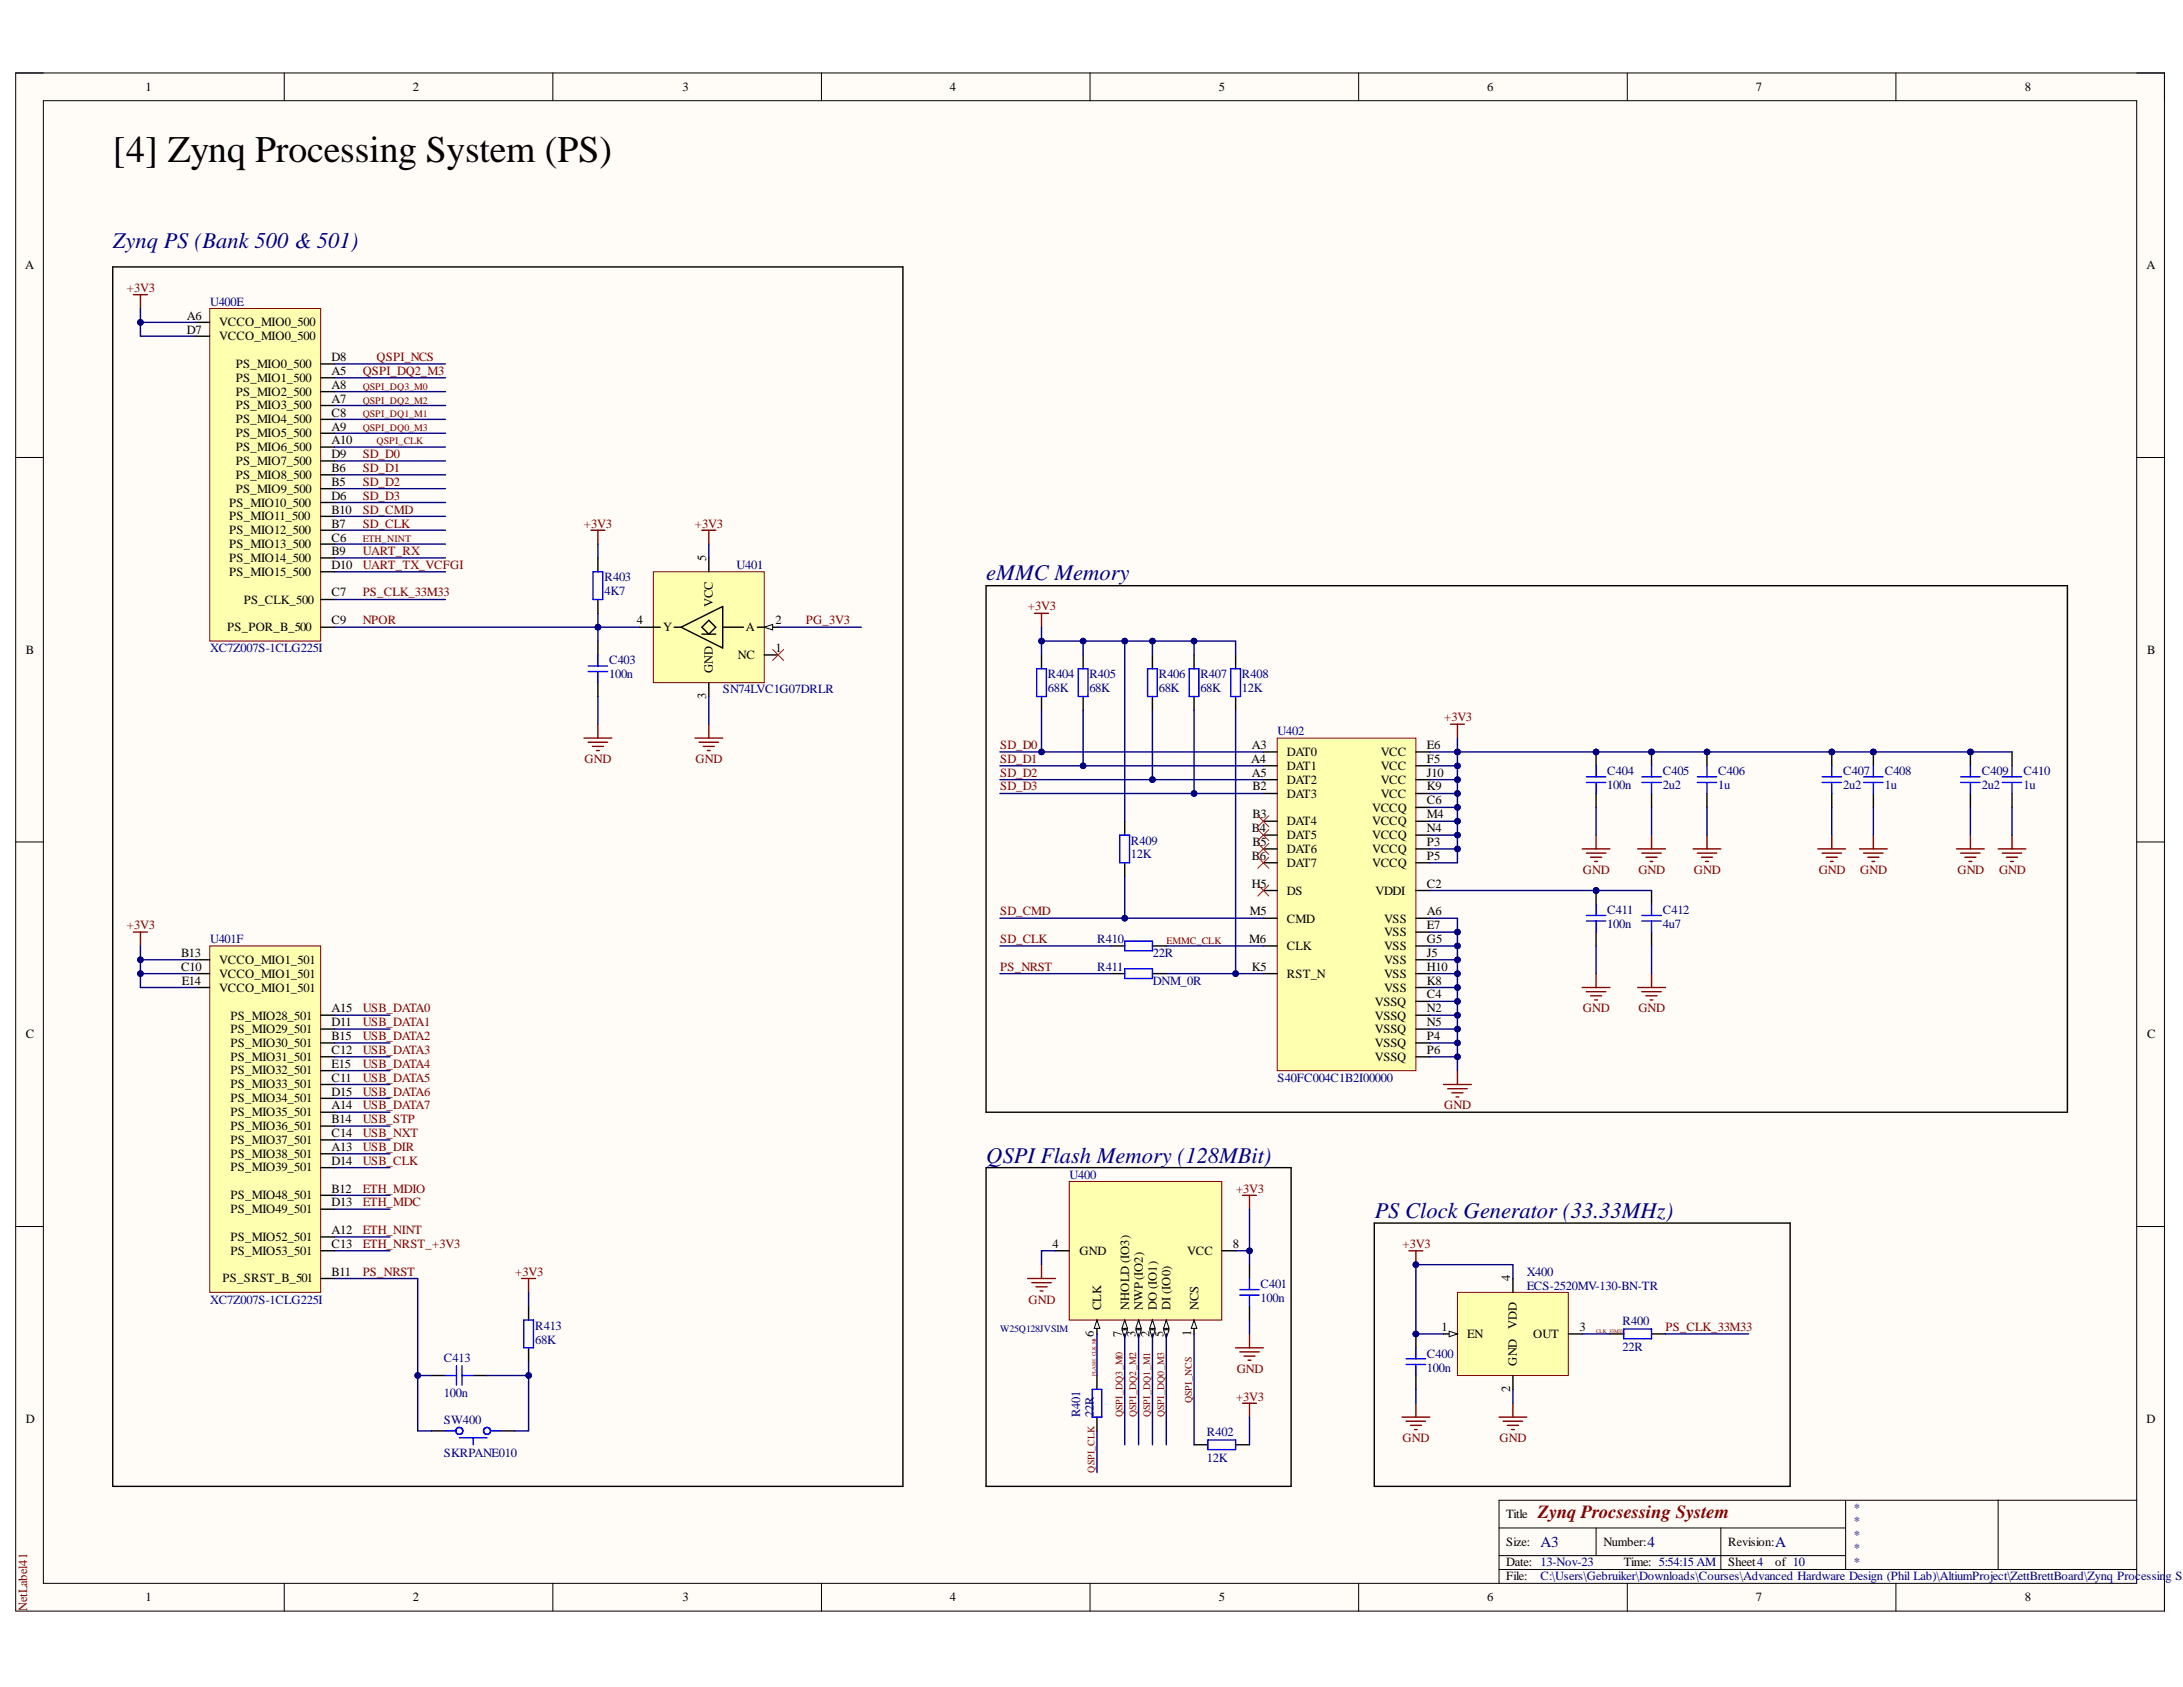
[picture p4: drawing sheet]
<svg xmlns="http://www.w3.org/2000/svg" width="279mm" height="216mm" viewBox="0 0 279 216" stroke-linecap="round" stroke-linejoin="round" font-family="sans-serif">
<defs><g id="words">
<text font-size="4.8" x="14.5" y="20.7">[4] Zynq Processing System (PS)</text>
<g font-size="2.9" fill="#000080">
<text x="14.5" y="31.8">Zynq PS (Bank 500 &amp; 501)</text>
<text x="126.2" y="74.3">eMMC Memory</text>
<text x="126.2" y="148.8">QSPI Flash Memory (128MBit)</text>
<text x="176" y="155.9">PS Clock Generator (33.33MHz)</text>
</g>
<text font-size="2.4" fill="#800000" x="196.8" y="194.3">Zynq Procsessing System</text>
<g font-size="1.9" fill="#000080">
<text x="197.2" y="197.9">A3</text>
<text x="210.9" y="197.9">4</text>
<text x="227.2" y="197.9">A</text>
</g>
<g font-size="1.6">
<text x="18.6" y="11.7">1</text>
<text x="52.8" y="11.7">2</text>
<text x="87.3" y="11.7">3</text>
<text x="121.6" y="11.7">4</text>
<text x="156" y="11.7">5</text>
<text x="190.3" y="11.7">6</text>
<text x="224.7" y="11.7">7</text>
<text x="259.2" y="11.7">8</text>
<text x="3.2" y="34.5">A</text>
<text x="274.7" y="34.5">A</text>
<text x="23.9" y="40.9">A6</text>
<text x="28.1" y="41.8">VCCO_MIO0_500</text>
<text x="23.9" y="42.7">D7</text>
<text x="28.1" y="43.5">VCCO_MIO0_500</text>
<text x="30.2" y="47.1">PS_MIO0_500</text>
<text x="42.4" y="46.2">D8</text>
<text x="30.2" y="52.4">PS_MIO3_500</text>
<text x="30.2" y="50.6">PS_MIO2_500</text>
<text x="30.2" y="48.9">PS_MIO1_500</text>
<text x="42.4" y="53.3">C8</text>
<text x="42.4" y="51.6">A7</text>
<text x="42.4" y="49.8">A8</text>
<text x="42.4" y="48">A5</text>
<text x="30.2" y="59.5">PS_MIO7_500</text>
<text x="30.2" y="57.7">PS_MIO6_500</text>
<text x="30.2" y="56">PS_MIO5_500</text>
<text x="30.2" y="54.2">PS_MIO4_500</text>
<text x="42.4" y="58.7">D9</text>
<text x="42.4" y="56.9">A10</text>
<text x="42.4" y="55.1">A9</text>
<text x="29.3" y="64.8">PS_MIO10_500</text>
<text x="30.2" y="63.1">PS_MIO9_500</text>
<text x="30.2" y="61.3">PS_MIO8_500</text>
<text x="42.4" y="65.8">B10</text>
<text x="42.4" y="64">D6</text>
<text x="42.4" y="62.2">B5</text>
<text x="42.4" y="60.4">B6</text>
<text x="29.3" y="71.9">PS_MIO14_500</text>
<text x="29.3" y="70.2">PS_MIO13_500</text>
<text x="29.3" y="68.4">PS_MIO12_500</text>
<text x="29.3" y="66.6">PS_MIO11_500</text>
<text x="42.4" y="71.1">B9</text>
<text x="42.4" y="69.3">C6</text>
<text x="42.4" y="67.5">B7</text>
<text x="90.4" y="71.8" transform="rotate(-90 90.4 71.8)">5</text>
<text x="29.3" y="73.7">PS_MIO15_500</text>
<text x="31.2" y="77.2">PS_CLK_500</text>
<text x="42.4" y="76.3">C7</text>
<text x="42.4" y="72.9">D10</text>
<text x="91.2" y="77.7" transform="rotate(-90 91.2 77.7)">VCC</text>
<text x="3.3" y="83.7">B</text>
<text x="29.1" y="80.8">PS_POR_B_500</text>
<text x="42.4" y="79.9">C9</text>
<text x="81.5" y="79.9">4</text>
<text x="84.9" y="80.8">Y</text>
<text x="95.5" y="80.8">A</text>
<text x="99.3" y="83.4">1</text>
<text x="99.3" y="79.9">2</text>
<text x="274.8" y="83.7">B</text>
<text x="90.4" y="89.4" transform="rotate(-90 90.4 89.4)">3</text>
<text x="91.2" y="86.1" transform="rotate(-90 91.2 86.1)">GND</text>
<text x="94.4" y="84.3">NC</text>
<text x="160.2" y="95.8">A3</text>
<text x="182.6" y="95.8">E6</text>
<text x="160.1" y="97.6">A4</text>
<text x="160.2" y="99.4">A5</text>
<text x="160.3" y="101.2">B2</text>
<text x="164.7" y="96.8">DAT0</text>
<text x="164.7" y="98.5">DAT1</text>
<text x="164.7" y="100.3">DAT2</text>
<text x="176.7" y="96.8">VCC</text>
<text x="176.7" y="98.5">VCC</text>
<text x="176.7" y="100.3">VCC</text>
<text x="182.6" y="97.6">F5</text>
<text x="182.6" y="99.4">J10</text>
<text x="182.6" y="101.2">K9</text>
<text x="160.2" y="106.5">B4</text>
<text x="160.3" y="104.7">B3</text>
<text x="164.7" y="102.1">DAT3</text>
<text x="164.7" y="105.6">DAT4</text>
<text x="164.7" y="107.4">DAT5</text>
<text x="175.6" y="103.9">VCCQ</text>
<text x="175.6" y="105.6">VCCQ</text>
<text x="175.6" y="107.4">VCCQ</text>
<text x="176.7" y="102.1">VCC</text>
<text x="182.6" y="102.9">C6</text>
<text x="182.6" y="104.7">M4</text>
<text x="182.6" y="106.5">N4</text>
<text x="160.2" y="110">B6</text>
<text x="160.2" y="113.6">H5</text>
<text x="160.3" y="108.3">B5</text>
<text x="164.7" y="109.2">DAT6</text>
<text x="164.7" y="111">DAT7</text>
<text x="175.6" y="109.2">VCCQ</text>
<text x="175.6" y="111">VCCQ</text>
<text x="182.6" y="113.6">C2</text>
<text x="182.6" y="108.3">P3</text>
<text x="182.6" y="110">P5</text>
<text x="160" y="117.1">M5</text>
<text x="164.7" y="114.5">DS</text>
<text x="164.7" y="118.1">CMD</text>
<text x="176" y="114.5">VDDI</text>
<text x="177.1" y="118.1">VSS</text>
<text x="177.1" y="119.8">VSS</text>
<text x="182.6" y="117.1">A6</text>
<text x="182.6" y="118.9">E7</text>
<text x="23.2" y="122.5">B13</text>
<text x="23.2" y="124.2">C10</text>
<text x="28.1" y="123.4">VCCO_MIO1_501</text>
<text x="28.1" y="125.2">VCCO_MIO1_501</text>
<text x="159.9" y="120.7">M6</text>
<text x="160.2" y="124.2">K5</text>
<text x="164.7" y="125.2">RST_N</text>
<text x="164.7" y="121.6">CLK</text>
<text x="177.1" y="121.6">VSS</text>
<text x="177.1" y="125.2">VSS</text>
<text x="177.1" y="123.4">VSS</text>
<text x="182.6" y="120.7">G5</text>
<text x="182.6" y="124.2">H10</text>
<text x="182.6" y="122.5">J5</text>
<text x="23.3" y="126">E14</text>
<text x="28.1" y="126.9">VCCO_MIO1_501</text>
<text x="29.5" y="130.5">PS_MIO28_501</text>
<text x="42.4" y="131.3">D11</text>
<text x="42.4" y="129.6">A15</text>
<text x="176" y="128.7">VSSQ</text>
<text x="176" y="130.5">VSSQ</text>
<text x="177.1" y="126.9">VSS</text>
<text x="182.6" y="127.8">C4</text>
<text x="182.6" y="126">K8</text>
<text x="182.6" y="129.6">N2</text>
<text x="182.6" y="131.3">N5</text>
<text x="3.3" y="132.9">C</text>
<text x="29.5" y="132.3">PS_MIO29_501</text>
<text x="29.5" y="135.7">PS_MIO31_501</text>
<text x="29.5" y="134">PS_MIO30_501</text>
<text x="29.5" y="137.5">PS_MIO32_501</text>
<text x="42.4" y="134.9">C12</text>
<text x="42.4" y="133.1">B15</text>
<text x="42.4" y="136.7">E15</text>
<text x="176" y="132.3">VSSQ</text>
<text x="176" y="134">VSSQ</text>
<text x="176" y="135.7">VSSQ</text>
<text x="182.6" y="133.1">P4</text>
<text x="182.6" y="134.9">P6</text>
<text x="274.8" y="132.9">C</text>
<text x="29.5" y="139.3">PS_MIO33_501</text>
<text x="29.5" y="142.8">PS_MIO35_501</text>
<text x="29.5" y="141.1">PS_MIO34_501</text>
<text x="42.4" y="138.4">C11</text>
<text x="42.4" y="142">A14</text>
<text x="42.4" y="140.2">D15</text>
<text x="42.4" y="143.8">B14</text>
<text x="29.5" y="148.2">PS_MIO38_501</text>
<text x="29.5" y="144.6">PS_MIO36_501</text>
<text x="29.5" y="146.4">PS_MIO37_501</text>
<text x="29.5" y="149.9">PS_MIO39_501</text>
<text x="42.4" y="147.3">A13</text>
<text x="42.4" y="145.5">C14</text>
<text x="42.4" y="149.1">D14</text>
<text x="29.5" y="153.5">PS_MIO48_501</text>
<text x="29.5" y="155.2">PS_MIO49_501</text>
<text x="42.4" y="152.6">B12</text>
<text x="42.4" y="154.4">D13</text>
<text x="29.5" y="158.8">PS_MIO52_501</text>
<text x="29.5" y="160.6">PS_MIO53_501</text>
<text x="42.4" y="158">A12</text>
<text x="42.4" y="159.7">C13</text>
<text x="134.7" y="159.7">4</text>
<text x="138.2" y="160.6">GND</text>
<text x="151.9" y="160.6">VCC</text>
<text x="157.8" y="159.7">8</text>
<text x="28.5" y="164.1">PS_SRST_B_501</text>
<text x="42.4" y="163.3">B11</text>
<text x="140.9" y="167.7" transform="rotate(-90 140.9 167.7)">CLK</text>
<text x="144.5" y="167.7" transform="rotate(-90 144.5 167.7)">NHOLD (IO3)</text>
<text x="146.3" y="167.7" transform="rotate(-90 146.3 167.7)">NWP (IO2)</text>
<text x="148.1" y="167.7" transform="rotate(-90 148.1 167.7)">DO (IO1)</text>
<text x="149.8" y="167.7" transform="rotate(-90 149.8 167.7)">DI (IO0)</text>
<text x="153.4" y="167.7" transform="rotate(-90 153.4 167.7)">NCS</text>
<text x="193.3" y="164" transform="rotate(-90 193.3 164)">4</text>
<text x="140" y="171.1" transform="rotate(-90 140 171.1)">6</text>
<text x="143.6" y="171.1" transform="rotate(-90 143.6 171.1)">7</text>
<text x="145.3" y="171.1" transform="rotate(-90 145.3 171.1)">3</text>
<text x="147.1" y="171.1" transform="rotate(-90 147.1 171.1)">2</text>
<text x="148.9" y="171.1" transform="rotate(-90 148.9 171.1)">5</text>
<text x="152.4" y="171" transform="rotate(-90 152.4 171)">1</text>
<text x="184.5" y="170.4">1</text>
<text x="187.8" y="171.2">EN</text>
<text x="194.1" y="170" transform="rotate(-90 194.1 170)">VDD</text>
<text x="196.2" y="171.2">OUT</text>
<text x="202.2" y="170.4">3</text>
<text x="193.3" y="178.1" transform="rotate(-90 193.3 178.1)">2</text>
<text x="194.1" y="174.8" transform="rotate(-90 194.1 174.8)">GND</text>
<text x="3.3" y="182.1">D</text>
<text x="274.7" y="182.1">D</text>
<text x="192.8" y="194.3">Title</text>
<text x="192.8" y="197.8">Size:</text>
<text x="205.2" y="197.8">Number:</text>
<text x="221.2" y="197.8">Revision:</text>
<text x="192.8" y="200.5">Date: 13-Nov-23</text>
<text x="192.8" y="202.2">File:</text>
<text x="207.8" y="200.5">Time: 5:54:15 AM</text>
<text x="221.2" y="200.5">Sheet4</text>
<text x="227.2" y="200.5">of 10</text>
<text x="18.6" y="204.9">1</text>
<text x="52.8" y="204.9">2</text>
<text x="87.3" y="204.9">3</text>
<text x="121.6" y="204.9">4</text>
<text x="156" y="204.9">5</text>
<text x="190.3" y="204.9">6</text>
<text x="224.7" y="204.9">7</text>
<text x="259.2" y="204.9">8</text>
</g>
<g font-size="1.6" fill="#800000">
<text x="16.2" y="37.4">+3V3</text>
<text x="48.2" y="46.2">QSPI_NCS</text>
<text x="46.4" y="48">QSPI_DQ2_M3</text>
<text x="46.4" y="58.7">SD_D0</text>
<text x="46.4" y="60.4">SD_D1</text>
<text x="46.4" y="62.2">SD_D2</text>
<text x="46.4" y="64">SD_D3</text>
<text x="46.4" y="65.8">SD_CMD</text>
<text x="46.4" y="67.5">SD_CLK</text>
<text x="46.4" y="71.1">UART_RX</text>
<text x="74.7" y="67.5">+3V3</text>
<text x="88.9" y="67.5">+3V3</text>
<text x="46.4" y="76.3">PS_CLK_33M33</text>
<text x="46.4" y="72.9">UART_TX_VCFGI</text>
<text x="46.4" y="79.9">NPOR</text>
<text x="103.2" y="79.9">PG_3V3</text>
<text x="131.6" y="78.1">+3V3</text>
<text x="128" y="95.8">SD_D0</text>
<text x="184.8" y="92.3">+3V3</text>
<text x="74.8" y="97.6">GND</text>
<text x="89" y="97.6">GND</text>
<text x="128" y="97.6">SD_D1</text>
<text x="128" y="99.4">SD_D2</text>
<text x="128" y="101.2">SD_D3</text>
<text x="202.6" y="111.8">GND</text>
<text x="209.7" y="111.8">GND</text>
<text x="216.8" y="111.8">GND</text>
<text x="232.8" y="111.8">GND</text>
<text x="238.1" y="111.8">GND</text>
<text x="250.5" y="111.8">GND</text>
<text x="255.9" y="111.8">GND</text>
<text x="16.2" y="118.9">+3V3</text>
<text x="128" y="117.1">SD_CMD</text>
<text x="128" y="124.2">PS_NRST</text>
<text x="128" y="120.7">SD_CLK</text>
<text x="46.4" y="129.6">USB_DATA0</text>
<text x="46.4" y="131.3">USB_DATA1</text>
<text x="202.6" y="129.6">GND</text>
<text x="209.7" y="129.6">GND</text>
<text x="46.4" y="133.1">USB_DATA2</text>
<text x="46.4" y="134.9">USB_DATA3</text>
<text x="46.4" y="136.7">USB_DATA4</text>
<text x="46.4" y="138.4">USB_DATA5</text>
<text x="46.4" y="140.2">USB_DATA6</text>
<text x="46.4" y="142">USB_DATA7</text>
<text x="46.4" y="143.8">USB_STP</text>
<text x="184.8" y="142">GND</text>
<text x="46.4" y="145.5">USB_NXT</text>
<text x="46.4" y="147.3">USB_DIR</text>
<text x="46.4" y="149.1">USB_CLK</text>
<text x="46.4" y="152.6">ETH_MDIO</text>
<text x="46.4" y="154.4">ETH_MDC</text>
<text x="158.2" y="152.6">+3V3</text>
<text x="46.4" y="158">ETH_NINT</text>
<text x="46.4" y="159.7">ETH_NRST_+3V3</text>
<text x="179.5" y="159.7">+3V3</text>
<text x="46.4" y="163.3">PS_NRST</text>
<text x="66" y="163.3">+3V3</text>
<text x="131.6" y="166.8">GND</text>
<text x="213.2" y="170.4">PS_CLK_33M33</text>
<text x="158.2" y="179.2">+3V3</text>
<text x="158.3" y="175.7">GND</text>
<text x="179.5" y="184.6">GND</text>
<text x="191.9" y="184.6">GND</text>
<text x="3.5" y="206.2" transform="rotate(-90 3.5 206.2)">NetLabel41</text>
</g>
<g font-size="1.6" fill="#000080">
<text x="26.9" y="39.1">U400E</text>
<text x="77.4" y="74.4">R403</text>
<text x="77.4" y="76.2">4K7</text>
<text x="94.3" y="72.9">U401</text>
<text x="26.9" y="83.4">XC7Z007S-1CLG225I</text>
<text x="78" y="85">C403</text>
<text x="78" y="86.8">100n</text>
<text x="92.5" y="88.7">SN74LVC1G07DRLR</text>
<text x="134.1" y="86.8">R404</text>
<text x="134.1" y="88.6">68K</text>
<text x="139.4" y="86.8">R405</text>
<text x="139.4" y="88.6">68K</text>
<text x="148.3" y="86.8">R406</text>
<text x="148.3" y="88.6">68K</text>
<text x="153.6" y="86.8">R407</text>
<text x="153.6" y="88.6">68K</text>
<text x="159" y="86.8">R408</text>
<text x="159" y="88.6">12K</text>
<text x="163.5" y="94.1">U402</text>
<text x="205.7" y="99.2">C404</text>
<text x="205.7" y="101">100n</text>
<text x="212.8" y="99.2">C405</text>
<text x="212.8" y="101">2u2</text>
<text x="219.9" y="99.2">C406</text>
<text x="219.9" y="101">1u</text>
<text x="235.9" y="99.2">C407</text>
<text x="235.9" y="101">2u2</text>
<text x="241.2" y="99.2">C408</text>
<text x="241.2" y="101">1u</text>
<text x="253.7" y="99.2">C409</text>
<text x="253.7" y="101">2u2</text>
<text x="259" y="99.2">C410</text>
<text x="259" y="101">1u</text>
<text x="144.8" y="108.1">R409</text>
<text x="144.8" y="109.9">12K</text>
<text x="205.7" y="117">C411</text>
<text x="205.7" y="118.7">100n</text>
<text x="212.8" y="117">C412</text>
<text x="212.8" y="118.7">4u7</text>
<text x="26.9" y="120.7">U401F</text>
<text x="140.4" y="120.7">R410</text>
<text x="140.4" y="124.2">R411</text>
<text x="147.5" y="122.5">22R</text>
<text x="147.5" y="126">DNM_0R</text>
<text x="163.5" y="138.4">S40FC004C1B2I00000</text>
<text x="136.9" y="150.9">U400</text>
<text x="26.9" y="166.8">XC7Z007S-1CLG225I</text>
<text x="161.3" y="164.9">C401</text>
<text x="161.3" y="166.7">100n</text>
<text x="195.4" y="163.3">X400</text>
<text x="195.4" y="165.1">ECS-2520MV-130-BN-TR</text>
<text x="68.5" y="170.2">R413</text>
<text x="68.5" y="172">68K</text>
<text x="182.6" y="173.8">C400</text>
<text x="207.7" y="169.5">R400</text>
<text x="207.7" y="172.9">22R</text>
<text x="56.8" y="174.3">C413</text>
<text x="56.8" y="178.8">100n</text>
<text x="182.6" y="175.5">100n</text>
<text x="56.8" y="182.2">SW400</text>
<text x="138.2" y="181.4" transform="rotate(-90 138.2 181.4)">R401</text>
<text x="140" y="181.4" transform="rotate(-90 140 181.4)">22R</text>
<text x="154.5" y="183.7">R402</text>
<text x="56.8" y="186.5">SKRPANE010</text>
<text x="154.5" y="187.1">12K</text>
<text x="237.2" y="193.4">*</text>
<text x="237.2" y="195.1">*</text>
<text x="237.2" y="196.9">*</text>
<text x="197.2" y="202.2">C:\Users\Gebruiker\Downloads\Courses\Advanced Hardware Design (Phil Lab)\AltiumProject\ZettBrettBoard\Zynq Processin</text>
<text x="237.2" y="198.7">*</text>
<text x="237.2" y="200.5">*</text>
<text x="277.2" y="202.2">g Sys</text>
</g>
<g font-size="1.3" fill="#800000">
<text x="46.4" y="49.9">QSPI_DQ3_M0</text>
<text x="46.4" y="51.6">QSPI_DQ2_M2</text>
<text x="46.4" y="53.4">QSPI_DQ1_M1</text>
<text x="46.4" y="55.1">QSPI_DQ0_M3</text>
<text x="48.2" y="56.9">QSPI_CLK</text>
<text x="46.4" y="69.3">ETH_NINT</text>
<text x="149.3" y="120.8">EMMC_CLK</text>
<text x="152.5" y="179.6" transform="rotate(-90 152.5 179.6)">QSPI_NCS</text>
<text x="143.7" y="181.4" transform="rotate(-90 143.7 181.4)">QSPI_DQ3_M0</text>
<text x="145.4" y="181.4" transform="rotate(-90 145.4 181.4)">QSPI_DQ2_M2</text>
<text x="147.2" y="181.4" transform="rotate(-90 147.2 181.4)">QSPI_DQ1_M1</text>
<text x="149" y="181.4" transform="rotate(-90 149 181.4)">QSPI_DQ0_M3</text>
<text x="140.1" y="188.5" transform="rotate(-90 140.1 188.5)">QSPI_CLK</text>
</g>
<text font-size="1.3" fill="#000080" x="128" y="170.5">W25Q128JVSIM</text>
<g font-size=".7" fill="#800000">
<text x="204.3" y="170.5">CLK_33M33</text>
<text x="140.3" y="176" transform="rotate(-90 140.3 176)">FLASH_CLK_M4</text>
</g>
</g></defs>
<path d="M2 9.3h275v196.9h-275z" fill-rule="evenodd" fill="#fffcf8"/>
<path d="M2 9.3h275v196.9h-275z" fill="none" stroke="#000" stroke-width=".13"/>
<path d="M5.5 12.9h268v189.7h-268z" fill-rule="evenodd" fill="#fffcf8"/>
<g fill="none" stroke="#000" stroke-width=".13">
<path d="M2 9.3h3.5M5.5 12.9h268v189.7h-268zM36.4 9.3v3.6M70.8 9.3v3.6M105.1 9.3v3.6M139.5 9.3v3.6M173.9 9.3v3.6M208.3 9.3v3.6M242.7 9.3v3.6M273.5 9.3h3.5v3.6M2 58.5h3.5M273.5 58.6h3.5"/>
<path d="M2 107.8h3.5M273.5 107.8h3.5M2 157h3.5M273.5 157h3.5M191.9 195.5h44.3M191.9 199.1h44.3M204.3 195.5v3.6M220.2 195.5v5.4M236.2 192v8.9M255.7 192v8.9M273.5 192h-81.6v10.6M36.4 202.6v3.6"/>
<path d="M70.8 202.6v3.6M105.1 202.6v3.6M139.5 202.6v3.6M173.9 202.6v3.6M191.9 200.9h81.6M208.3 202.6v3.6M242.7 202.6v3.6M277 202.6v3.6"/>
</g>
<path d="M26.8 39.5h14.2v42.5h-14.2z" fill-rule="evenodd" fill="#ffffb0"/>
<path d="M26.8 39.5h14.2v42.5h-14.2z" fill="none" stroke="#800000" stroke-width=".13"/>
<g fill="none" stroke="#000" stroke-width=".18">
<path d="M25.1 41.3h1.7M25.1 43h1.7M41 59h1.8M41 57.2h1.8M41 55.4h1.8M41 53.7h1.8M41 51.9h1.8M41 50.1h1.8M41 48.3h1.8M41 46.6h1.8M41 76.7h1.8M41 73.2h1.8"/>
<path d="M41 71.4h1.8M41 69.6h1.8M41 67.9h1.8M41 66.1h1.8M41 64.3h1.8M41 62.5h1.8M41 60.8h1.8M41 80.3h1.8"/>
</g>
<path d="M26.8 121.1h14.2v44.3h-14.2z" fill-rule="evenodd" fill="#ffffb0"/>
<path d="M26.8 121.1h14.2v44.3h-14.2z" fill="none" stroke="#800000" stroke-width=".13"/>
<g fill="none" stroke="#000" stroke-width=".18">
<path d="M25.1 122.8h1.7M25.1 124.6h1.7M25.1 126.4h1.7M41 131.7h1.8M41 135.2h1.8M41 138.8h1.8M41 129.9h1.8M41 133.5h1.8M41 137h1.8M41 142.3h1.8M41 147.7h1.8M41 153h1.8"/>
<path d="M41 158.3h1.8M41 140.6h1.8M41 144.1h1.8M41 145.9h1.8M41 149.4h1.8M41 154.8h1.8M41 163.6h1.8M41 160.1h1.8"/>
</g>
<path d="M17.1 37.7h1.8M18 37.7v1.8M17.1 119.3h1.8M18 119.3v1.8" fill="none" stroke="#800000" stroke-width=".18"/>
<path d="M186.5 165.4h14.2v10.6h-14.2z" fill-rule="evenodd" fill="#ffffb0"/>
<path d="M186.5 165.4h14.2v10.6h-14.2z" fill="none" stroke="#800000" stroke-width=".13"/>
<path d="M184.8 170.7h1.7M193.6 176v1.8" fill="none" stroke="#000" stroke-width=".18"/>
<path d="M185.5 170.4l1 .3-1 .4z" fill="#f8fcff"/>
<path d="M185.5 170.4l1 .3-1 .4z" fill="none" stroke="#000" stroke-width=".13"/>
<path d="M193.6 163.6v1.8M200.7 170.7h1.8" fill="none" stroke="#000" stroke-width=".18"/>
<path d="M193.6 179.6v1.8M191.9 181.4h3.5M192.4 181.9h2.5M192.9 182.4h1.4M193.5 183h.3" fill="none" stroke="#800000" stroke-width=".18"/>
<circle cx="181.2" cy="170.7" r=".35" fill="#000080"/>
<circle cx="181.2" cy="170.7" r=".35" fill="none" stroke="#000080" stroke-width=".13"/>
<path d="M181.2 170.7v1.8M181.2 176v1.8" fill="none" stroke="#000" stroke-width=".18"/>
<circle cx="181.2" cy="170.7" r=".35" fill="#000080"/>
<circle cx="181.2" cy="170.7" r=".35" fill="none" stroke="#000080" stroke-width=".13"/>
<path d="M180 174.6h2.5M180 173.9h2.5M181.2 172.5v1.4M181.2 174.6v1.4" fill="none" stroke="#00f" stroke-width=".18"/>
<path d="M180.3 160.1h1.8M181.2 160.1v1.8M181.2 179.6v1.8M179.4 181.4h3.6M180 181.9h2.5M180.5 182.4h1.4M181 183h.4" fill="none" stroke="#800000" stroke-width=".18"/>
<circle cx="181.2" cy="161.8" r=".35" fill="#000080"/>
<circle cx="181.2" cy="161.8" r=".35" fill="none" stroke="#000080" stroke-width=".13"/>
<path d="M175.9 156.5h53.2v33.7h-53.2zM206.1 170.7h1.7M211.4 170.7h1.8" fill="none" stroke="#000" stroke-width=".18"/>
<path d="M207.8 170.1h3.6v1.2h-3.6z" fill="none" stroke="#00f" stroke-width=".18"/>
<path d="M136.9 151.2h19.5v17.7h-19.5z" fill-rule="evenodd" fill="#ffffb0"/>
<path d="M136.9 151.2h19.5v17.7h-19.5z" fill="none" stroke="#800000" stroke-width=".13"/>
<path d="M152.8 168.9v1.8" fill="none" stroke="#000" stroke-width=".18"/>
<path d="M152.8 168.9l.4 1.1h-.7z" fill="#f8fcff"/>
<path d="M152.8 168.9l.4 1.1h-.7z" fill="none" stroke="#000" stroke-width=".13"/>
<path d="M147.5 168.9v1.8" fill="none" stroke="#000" stroke-width=".18"/>
<path d="M147.5 168.9l.4 1.1h-.8z" fill="#f8fcff"/>
<path d="M147.5 168.9l.4 1.1h-.8z" fill="none" stroke="#000" stroke-width=".13"/>
<path d="M147.1 170.2h.8l-.4 1z" fill="#f8fcff"/>
<path d="M147.1 170.2h.8l-.4 1z" fill="none" stroke="#000" stroke-width=".13"/>
<path d="M145.7 168.9v1.8" fill="none" stroke="#000" stroke-width=".18"/>
<path d="M145.7 168.9l.4 1.1h-.7z" fill="#f8fcff"/>
<path d="M145.7 168.9l.4 1.1h-.7z" fill="none" stroke="#000" stroke-width=".13"/>
<path d="M145.4 170.2h.7l-.4 1z" fill="#f8fcff"/>
<path d="M145.4 170.2h.7l-.4 1z" fill="none" stroke="#000" stroke-width=".13"/>
<path d="M135.1 160.1h1.8M149.3 168.9v1.8" fill="none" stroke="#000" stroke-width=".18"/>
<path d="M149.3 168.9l.3 1.1h-.7z" fill="#f8fcff"/>
<path d="M149.3 168.9l.3 1.1h-.7z" fill="none" stroke="#000" stroke-width=".13"/>
<path d="M148.9 170.2h.7l-.3 1z" fill="#f8fcff"/>
<path d="M148.9 170.2h.7l-.3 1z" fill="none" stroke="#000" stroke-width=".13"/>
<path d="M140.4 168.9v1.8" fill="none" stroke="#000" stroke-width=".18"/>
<path d="M140.4 168.9l.4 1.1h-.8z" fill="#f8fcff"/>
<path d="M140.4 168.9l.4 1.1h-.8z" fill="none" stroke="#000" stroke-width=".13"/>
<path d="M144 168.9v1.8" fill="none" stroke="#000" stroke-width=".18"/>
<path d="M144 168.9l.3 1.1h-.7z" fill="#f8fcff"/>
<path d="M144 168.9l.3 1.1h-.7z" fill="none" stroke="#000" stroke-width=".13"/>
<path d="M143.6 170.2h.7l-.3 1z" fill="#f8fcff"/>
<path d="M143.6 170.2h.7l-.3 1z" fill="none" stroke="#000" stroke-width=".13"/>
<path d="M126.2 149.4h39v40.8h-39zM140.4 176v1.8M156.4 160.1h1.7M159.9 161.8v1.8M159.9 167.2v1.7M140.4 181.4v1.7M152.8 184.9h1.8M158.1 184.9h1.8" fill="none" stroke="#000" stroke-width=".18"/>
<g fill="none" stroke="#800000" stroke-width=".18">
<path d="M159 153h1.8M159.9 153v1.8M131.5 163.6h3.6M132.1 164.2h2.4M132.6 164.7h1.4M133.1 165.2h.4M133.3 161.8v1.8M158.1 172.5h3.6M158.7 173h2.5M159 179.6h1.8M159.2 173.6h1.4M159.7 174.1h.4"/>
<path d="M159.9 170.7v1.8M159.9 179.6v1.8"/>
</g>
<path d="M139.8 177.8h1.2v3.6h-1.2zM158.7 165.7h2.5M158.7 165h2.5M159.9 163.6v1.4M159.9 165.7v1.5M154.6 184.3h3.5v1.2h-3.5z" fill="none" stroke="#00f" stroke-width=".18"/>
<path d="M83.6 73.2h14.2v14.2h-14.2z" fill-rule="evenodd" fill="#ffffb0"/>
<path d="M83.6 73.2h14.2v14.2h-14.2z" fill="none" stroke="#800000" stroke-width=".13"/>
<path d="M97.8 83.8h1.8M97.8 80.3h1.8" fill="none" stroke="#000" stroke-width=".18"/>
<path d="M97.8 80.3l1.1-.4v.7z" fill="#f8fcff"/>
<path d="M97.8 80.3l1.1-.4v.7z" fill="none" stroke="#000" stroke-width=".13"/>
<g fill="none" stroke="#000" stroke-width=".18">
<path d="M76.5 71.4v1.8M76.5 76.7v1.8M90.7 71.4v1.8M76.5 82v1.8M76.5 87.4v1.7M81.8 80.3h2.7M86.3 80.3h.9M87.2 80.3l5.3-2.7v5.3zM89.8 80.3l.9-.9 .9 .9-.9 .9zM89.8 81.2h1.8M90.7 87.4v1.7M92.5 80.3h2.7"/>
<path d="M96.9 80.3h.9"/>
</g>
<g fill="none" stroke="#800000" stroke-width=".18">
<path d="M75.6 67.9h1.8M76.5 67.9v1.7M89.8 67.9h1.8M90.7 67.9v1.7M74.7 94.5h3.6M75.3 95h2.5M75.8 95.5h1.4M76.3 96.1h.4M76.5 92.7v1.8M88.9 94.5h3.6M89.5 95h2.5M90 95.5h1.4"/>
<path d="M90.5 96.1h.4M90.7 92.7v1.8"/>
</g>
<path d="M98.9 83.1l1.4 1.4M100.3 83.1l-1.4 1.4" fill="none" stroke="#f00" stroke-width=".13"/>
<path d="M75.9 73.2h1.2v3.5h-1.2zM75.3 85.9h2.5M75.3 85.2h2.5M76.5 83.8v1.4M76.5 85.9v1.5" fill="none" stroke="#00f" stroke-width=".18"/>
<path d="M163.5 94.5h17.7v42.5h-17.7z" fill-rule="evenodd" fill="#ffffb0"/>
<path d="M163.5 94.5h17.7v42.5h-17.7z" fill="none" stroke="#800000" stroke-width=".13"/>
<g fill="none" stroke="#000" stroke-width=".18">
<path d="M161.7 96.2h1.8M161.7 98h1.8M161.7 99.8h1.8M181.2 96.2h1.8M181.2 98h1.8M181.2 99.8h1.8M161.7 117.5h1.8M161.7 101.5h1.8M161.7 105.1h1.8M161.7 106.9h1.8M161.7 108.6h1.8M161.7 110.4h1.8"/>
<path d="M161.7 114h1.8M181.2 117.5h1.8M181.2 101.6h1.8M181.2 105.1h1.8M181.2 106.9h1.8M181.2 108.6h1.8M181.2 110.4h1.8M181.2 114h1.8M181.2 103.3h1.8M181.2 119.3h1.8M161.7 124.6h1.8M161.7 121.1h1.8"/>
<path d="M181.2 128.2h1.8M181.2 121.1h1.8M181.2 124.6h1.8M181.2 122.8h1.8M181.2 126.4h1.8M181.2 129.9h1.8M181.2 131.7h1.8M181.2 133.5h1.8M181.2 135.3h1.8"/>
</g>
<path d="M161 113.3l1.4 1.4M162.4 113.3l-1.4 1.4" fill="none" stroke="#f00" stroke-width=".13"/>
<path d="M185.6 92.7h1.8M186.5 92.7v1.8M184.8 138.8h3.5M185.3 139.3h2.5M185.8 139.9h1.4M186.5 137v1.8M186.4 140.4h.3" fill="none" stroke="#800000" stroke-width=".18"/>
<circle cx="204.3" cy="96.2" r=".35" fill="#000080"/>
<circle cx="204.3" cy="96.2" r=".35" fill="none" stroke="#000080" stroke-width=".13"/>
<path d="M204.3 96.2v1.8M204.3 101.6v1.7" fill="none" stroke="#000" stroke-width=".18"/>
<circle cx="204.3" cy="96.2" r=".35" fill="#000080"/>
<circle cx="204.3" cy="96.2" r=".35" fill="none" stroke="#000080" stroke-width=".13"/>
<path d="M203 99.4h2.5M204.3 98v1.4M203 100.1h2.5M204.3 100.1v1.5" fill="none" stroke="#00f" stroke-width=".18"/>
<path d="M202.5 108.6h3.6M203 109.2h2.5M203.6 109.7h1.4M204.1 110.2h.4M204.3 106.9v1.7" fill="none" stroke="#800000" stroke-width=".18"/>
<circle cx="211.4" cy="96.2" r=".35" fill="#000080"/>
<circle cx="211.4" cy="96.2" r=".35" fill="none" stroke="#000080" stroke-width=".13"/>
<path d="M211.4 96.2v1.8M211.4 101.6v1.7" fill="none" stroke="#000" stroke-width=".18"/>
<circle cx="211.4" cy="96.2" r=".35" fill="#000080"/>
<circle cx="211.4" cy="96.2" r=".35" fill="none" stroke="#000080" stroke-width=".13"/>
<path d="M210.1 99.4h2.5M211.4 98v1.4M210.1 100.1h2.5M211.4 100.1v1.5" fill="none" stroke="#00f" stroke-width=".18"/>
<path d="M209.6 108.6h3.6M210.1 109.2h2.5M210.7 109.7h1.4M211.2 110.2h.4M211.4 106.9v1.7" fill="none" stroke="#800000" stroke-width=".18"/>
<circle cx="218.5" cy="96.2" r=".35" fill="#000080"/>
<circle cx="218.5" cy="96.2" r=".35" fill="none" stroke="#000080" stroke-width=".13"/>
<path d="M218.5 96.2v1.8M218.5 101.6v1.7" fill="none" stroke="#000" stroke-width=".18"/>
<circle cx="218.5" cy="96.2" r=".35" fill="#000080"/>
<circle cx="218.5" cy="96.2" r=".35" fill="none" stroke="#000080" stroke-width=".13"/>
<path d="M217.2 99.4h2.5M218.5 98v1.4M217.2 100.1h2.5M218.5 100.1v1.5" fill="none" stroke="#00f" stroke-width=".18"/>
<path d="M216.7 108.6h3.5M217.2 109.2h2.5M217.8 109.7h1.4M218.3 110.2h.4M218.5 106.9v1.7" fill="none" stroke="#800000" stroke-width=".18"/>
<circle cx="234.4" cy="96.2" r=".35" fill="#000080"/>
<circle cx="234.4" cy="96.2" r=".35" fill="none" stroke="#000080" stroke-width=".13"/>
<path d="M234.4 96.2v1.8M234.4 101.6v1.7" fill="none" stroke="#000" stroke-width=".18"/>
<circle cx="234.4" cy="96.2" r=".35" fill="#000080"/>
<circle cx="234.4" cy="96.2" r=".35" fill="none" stroke="#000080" stroke-width=".13"/>
<path d="M233.2 99.4h2.5M234.4 98v1.4M233.2 100.1h2.5M234.4 100.1v1.5" fill="none" stroke="#00f" stroke-width=".18"/>
<path d="M232.7 108.6h3.5M233.2 109.2h2.5M233.7 109.7h1.5M234.3 110.2h.3M234.4 106.9v1.7" fill="none" stroke="#800000" stroke-width=".18"/>
<circle cx="239.8" cy="96.2" r=".35" fill="#000080"/>
<circle cx="239.8" cy="96.2" r=".35" fill="none" stroke="#000080" stroke-width=".13"/>
<path d="M239.8 96.2v1.8M239.8 101.6v1.7" fill="none" stroke="#000" stroke-width=".18"/>
<circle cx="239.8" cy="96.2" r=".35" fill="#000080"/>
<circle cx="239.8" cy="96.2" r=".35" fill="none" stroke="#000080" stroke-width=".13"/>
<path d="M238.5 99.4h2.5M239.8 98v1.4M238.5 100.1h2.5M239.8 100.1v1.5" fill="none" stroke="#00f" stroke-width=".18"/>
<path d="M238 108.6h3.5M238.5 109.2h2.5M239.1 109.7h1.4M239.6 110.2h.4M239.8 106.9v1.7" fill="none" stroke="#800000" stroke-width=".18"/>
<circle cx="252.2" cy="96.2" r=".35" fill="#000080"/>
<circle cx="252.2" cy="96.2" r=".35" fill="none" stroke="#000080" stroke-width=".13"/>
<path d="M252.2 96.2v1.8M252.2 101.6v1.7" fill="none" stroke="#000" stroke-width=".18"/>
<circle cx="252.2" cy="96.2" r=".35" fill="#000080"/>
<circle cx="252.2" cy="96.2" r=".35" fill="none" stroke="#000080" stroke-width=".13"/>
<g fill="none" stroke="#00f" stroke-width=".18">
<path d="M132.7 85.6h1.2v3.5h-1.2zM138 85.6h1.2v3.5h-1.2zM146.9 85.6h1.2v3.5h-1.2zM152.2 85.6h1.2v3.5h-1.2zM157.5 85.6h1.3v3.5h-1.3zM250.9 99.4h2.5M252.2 98v1.4M256.3 99.4h2.5M257.5 98v1.4M143.3 106.9h1.3v3.5h-1.3zM250.9 100.1h2.5M252.2 100.1v1.5"/>
<path d="M256.3 100.1h2.5M257.5 100.1v1.5M144 120.4h3.5v1.3h-3.5zM144 124h3.5v1.2h-3.5z"/>
</g>
<path d="M132.4 78.5h1.8M133.3 78.5v1.8M250.4 108.6h3.6M250.9 109.2h2.5M251.5 109.7h1.4M252 110.2h.4M252.2 106.9v1.7M255.7 108.6h3.6M256.3 109.2h2.5M256.8 109.7h1.4M257.3 110.2h.4M257.5 106.9v1.7" fill="none" stroke="#800000" stroke-width=".18"/>
<g fill="none" stroke="#000" stroke-width=".18">
<path d="M133.3 83.8v1.8M133.3 89.1v1.8M138.6 83.8v1.8M138.6 89.1v1.8M147.5 83.8v1.8M147.5 89.1v1.8M152.8 83.8v1.8M152.8 89.1v1.8M158.1 83.8v1.8M158.1 89.1v1.8M257.5 96.2v1.8M144 105.1v1.8"/>
<path d="M144 110.4v1.8M257.5 101.6v1.7M142.2 121.1h1.8M142.2 124.6h1.8M147.5 121.1h1.8M147.5 124.6h1.8"/>
</g>
<path d="M161 109.7l1.4 1.4M161 107.9l1.4 1.5M161 106.2l1.4 1.4M161 104.4l1.4 1.4M162.4 109.7l-1.4 1.4M162.4 107.9l-1.4 1.5M162.4 106.2l-1.4 1.4M162.4 104.4l-1.4 1.4" fill="none" stroke="#f00" stroke-width=".13"/>
<circle cx="204.3" cy="114" r=".36" fill="#000080"/>
<circle cx="204.3" cy="114" r=".36" fill="none" stroke="#000080" stroke-width=".13"/>
<path d="M204.3 114v1.7M204.3 119.3v1.8" fill="none" stroke="#000" stroke-width=".18"/>
<circle cx="204.3" cy="114" r=".36" fill="#000080"/>
<circle cx="204.3" cy="114" r=".36" fill="none" stroke="#000080" stroke-width=".13"/>
<g fill="none" stroke="#00f" stroke-width=".18">
<path d="M203 117.9h2.5M203 117.2h2.5M204.3 115.7v1.5M204.3 117.9v1.4M210.1 117.9h2.5M210.1 117.2h2.5M211.4 115.7v1.5M211.4 117.9v1.4M57 176h1.4M58.4 174.8v2.5M59.1 174.8v2.5M59.1 176h1.5"/>
<path d="M67 168.9h1.3v3.6h-1.3zM57 183.1h1.3M58.8 184h3.5M60.6 184v.9M62.9 183.1h1.2"/>
<circle cx="58.8" cy="183.1" r=".44"/>
<circle cx="62.3" cy="183.1" r=".45"/>
<circle cx="62.3" cy="183.1" r=".44"/>
</g>
<path d="M202.5 126.4h3.6M203 126.9h2.5M203.6 127.4h1.4M204.1 128h.4M204.3 124.6v1.8M209.6 126.4h3.6M210.1 126.9h2.5M210.7 127.4h1.4M211.2 128h.4M211.4 124.6v1.8M66.8 163.6h1.7M67.7 163.6v1.8" fill="none" stroke="#800000" stroke-width=".18"/>
<path d="M14.4 34.2h101.2v156h-101.2zM126.2 75v67.3h138.4v-67.3h-138.4M211.4 114v1.7M211.4 119.3v1.8M55.2 176h1.8M60.6 176h1.7M67.7 167.2v1.7M67.7 172.5v1.8M55.2 183.1h1.8M64.1 183.1h1.8" fill="none" stroke="#000" stroke-width=".18"/>
<path d="M252.2 103.3v3.6M18 124.6v1.8h7.1" fill="none" stroke="#000080" stroke-width=".18"/>
<circle cx="18" cy="124.6" r=".35" fill="#000080"/>
<circle cx="18" cy="124.6" r=".35" fill="none" stroke="#000080" stroke-width=".13"/>
<path d="M18 122.8v1.8h7.1" fill="none" stroke="#000080" stroke-width=".18"/>
<circle cx="18" cy="122.8" r=".36" fill="#000080"/>
<circle cx="18" cy="122.8" r=".36" fill="none" stroke="#000080" stroke-width=".13"/>
<circle cx="18" cy="124.6" r=".35" fill="#000080"/>
<circle cx="18" cy="124.6" r=".35" fill="none" stroke="#000080" stroke-width=".13"/>
<path d="M18 121.1v1.7h7.1" fill="none" stroke="#000080" stroke-width=".18"/>
<circle cx="18" cy="122.8" r=".36" fill="#000080"/>
<circle cx="18" cy="122.8" r=".36" fill="none" stroke="#000080" stroke-width=".13"/>
<path d="M18 41.3v1.7h7.1" fill="none" stroke="#000080" stroke-width=".18"/>
<circle cx="18" cy="41.3" r=".36" fill="#000080"/>
<circle cx="18" cy="41.3" r=".36" fill="none" stroke="#000080" stroke-width=".13"/>
<path d="M18 39.5v1.8h7.1" fill="none" stroke="#000080" stroke-width=".18"/>
<circle cx="18" cy="41.3" r=".36" fill="#000080"/>
<circle cx="18" cy="41.3" r=".36" fill="none" stroke="#000080" stroke-width=".13"/>
<path d="M42.8 163.6h10.7v12.4" fill="none" stroke="#000080" stroke-width=".18"/>
<circle cx="53.5" cy="176" r=".35" fill="#000080"/>
<circle cx="53.5" cy="176" r=".35" fill="none" stroke="#000080" stroke-width=".13"/>
<g fill="none" stroke="#000080" stroke-width=".18">
<path d="M42.8 80.3h33.7M42.8 138.8h7.1M42.8 137h7.1M42.8 135.2h7.1M42.8 133.5h7.1M42.8 131.7h7.1M42.8 129.9h7.1M42.8 158.3h7.1M42.8 154.8h7.1M42.8 153h7.1M42.8 149.4h7.1M42.8 147.7h7.1"/>
<path d="M42.8 145.9h7.1M42.8 144.1h7.1M42.8 142.3h7.1M42.8 140.6h7.1M42.8 160.1h7.1"/>
</g>
<circle cx="76.5" cy="80.3" r=".35" fill="#000080"/>
<circle cx="76.5" cy="80.3" r=".35" fill="none" stroke="#000080" stroke-width=".13"/>
<g fill="none" stroke="#000080" stroke-width=".18">
<path d="M42.8 59h14.2M42.8 57.2h14.2M42.8 55.4h14.2M42.8 53.7h14.2M42.8 51.9h14.2M42.8 50.1h14.2M42.8 48.3h14.2M42.8 46.6h14.2M42.8 76.7h14.2M42.8 73.2h14.2M42.8 71.4h14.2M42.8 69.6h14.2"/>
<path d="M42.8 67.9h14.2M42.8 66.1h14.2M42.8 64.3h14.2M42.8 62.5h14.2M42.8 60.8h14.2M55.2 176h-1.7v7.1h1.7"/>
</g>
<circle cx="53.5" cy="176" r=".35" fill="#000080"/>
<circle cx="53.5" cy="176" r=".35" fill="none" stroke="#000080" stroke-width=".13"/>
<path d="M62.3 176h5.4v7.1h-1.8" fill="none" stroke="#000080" stroke-width=".18"/>
<circle cx="67.7" cy="176" r=".35" fill="#000080"/>
<circle cx="67.7" cy="176" r=".35" fill="none" stroke="#000080" stroke-width=".13"/>
<path d="M76.5 80.3h5.3" fill="none" stroke="#000080" stroke-width=".18"/>
<circle cx="76.5" cy="80.3" r=".35" fill="#000080"/>
<circle cx="76.5" cy="80.3" r=".35" fill="none" stroke="#000080" stroke-width=".13"/>
<path d="M99.6 80.3h10.6M128 117.5h33.7M128 124.6h14.2M128 121.1h14.2" fill="none" stroke="#000080" stroke-width=".18"/>
<circle cx="144" cy="117.5" r=".35" fill="#000080"/>
<circle cx="144" cy="117.5" r=".35" fill="none" stroke="#000080" stroke-width=".13"/>
<path d="M128 101.5h33.7" fill="none" stroke="#000080" stroke-width=".18"/>
<circle cx="152.8" cy="101.5" r=".35" fill="#000080"/>
<circle cx="152.8" cy="101.5" r=".35" fill="none" stroke="#000080" stroke-width=".13"/>
<path d="M128 99.8h33.7" fill="none" stroke="#000080" stroke-width=".18"/>
<circle cx="147.5" cy="99.8" r=".36" fill="#000080"/>
<circle cx="147.5" cy="99.8" r=".36" fill="none" stroke="#000080" stroke-width=".13"/>
<path d="M128 98h10.6" fill="none" stroke="#000080" stroke-width=".18"/>
<circle cx="138.6" cy="98" r=".36" fill="#000080"/>
<circle cx="138.6" cy="98" r=".36" fill="none" stroke="#000080" stroke-width=".13"/>
<path d="M128 96.2h5.3" fill="none" stroke="#000080" stroke-width=".18"/>
<circle cx="133.3" cy="96.2" r=".35" fill="#000080"/>
<circle cx="133.3" cy="96.2" r=".35" fill="none" stroke="#000080" stroke-width=".13"/>
<path d="M133.3 90.9v5.3h28.4M135.1 160.1h-1.8v1.7" fill="none" stroke="#000080" stroke-width=".18"/>
<circle cx="133.3" cy="96.2" r=".35" fill="#000080"/>
<circle cx="133.3" cy="96.2" r=".35" fill="none" stroke="#000080" stroke-width=".13"/>
<path d="M133.3 80.3v1.7h24.8v1.8" fill="none" stroke="#000080" stroke-width=".18"/>
<circle cx="133.3" cy="82" r=".35" fill="#000080"/>
<circle cx="133.3" cy="82" r=".35" fill="none" stroke="#000080" stroke-width=".13"/>
<circle cx="138.6" cy="82" r=".36" fill="#000080"/>
<circle cx="138.6" cy="82" r=".36" fill="none" stroke="#000080" stroke-width=".13"/>
<circle cx="144" cy="82" r=".35" fill="#000080"/>
<circle cx="144" cy="82" r=".35" fill="none" stroke="#000080" stroke-width=".13"/>
<circle cx="147.5" cy="82" r=".35" fill="#000080"/>
<circle cx="147.5" cy="82" r=".35" fill="none" stroke="#000080" stroke-width=".13"/>
<circle cx="152.8" cy="82" r=".35" fill="#000080"/>
<circle cx="152.8" cy="82" r=".35" fill="none" stroke="#000080" stroke-width=".13"/>
<path d="M138.6 90.9v7.1h23.1" fill="none" stroke="#000080" stroke-width=".18"/>
<circle cx="138.6" cy="98" r=".36" fill="#000080"/>
<circle cx="138.6" cy="98" r=".36" fill="none" stroke="#000080" stroke-width=".13"/>
<path d="M149.3 124.6h12.4" fill="none" stroke="#000080" stroke-width=".18"/>
<circle cx="158.1" cy="124.6" r=".35" fill="#000080"/>
<circle cx="158.1" cy="124.6" r=".35" fill="none" stroke="#000080" stroke-width=".13"/>
<path d="M149.3 121.1h12.4M158.1 160.1h1.8" fill="none" stroke="#000080" stroke-width=".18"/>
<circle cx="159.9" cy="160.1" r=".36" fill="#000080"/>
<circle cx="159.9" cy="160.1" r=".36" fill="none" stroke="#000080" stroke-width=".13"/>
<path d="M193.6 163.6v-1.7h-12.4v8.8h3.6" fill="none" stroke="#000080" stroke-width=".18"/>
<circle cx="181.2" cy="170.7" r=".35" fill="#000080"/>
<circle cx="181.2" cy="170.7" r=".35" fill="none" stroke="#000080" stroke-width=".13"/>
<circle cx="181.2" cy="161.8" r=".35" fill="#000080"/>
<circle cx="181.2" cy="161.8" r=".35" fill="none" stroke="#000080" stroke-width=".13"/>
<path d="M186.5 133.5v1.8h-3.5" fill="none" stroke="#000080" stroke-width=".18"/>
<circle cx="186.5" cy="133.5" r=".35" fill="#000080"/>
<circle cx="186.5" cy="133.5" r=".35" fill="none" stroke="#000080" stroke-width=".13"/>
<circle cx="186.5" cy="135.2" r=".35" fill="#000080"/>
<circle cx="186.5" cy="135.2" r=".35" fill="none" stroke="#000080" stroke-width=".13"/>
<path d="M186.5 131.7v1.8h-3.5" fill="none" stroke="#000080" stroke-width=".18"/>
<circle cx="186.5" cy="131.7" r=".35" fill="#000080"/>
<circle cx="186.5" cy="131.7" r=".35" fill="none" stroke="#000080" stroke-width=".13"/>
<circle cx="186.5" cy="133.5" r=".35" fill="#000080"/>
<circle cx="186.5" cy="133.5" r=".35" fill="none" stroke="#000080" stroke-width=".13"/>
<path d="M186.5 129.9v1.8h-3.5" fill="none" stroke="#000080" stroke-width=".18"/>
<circle cx="186.5" cy="129.9" r=".36" fill="#000080"/>
<circle cx="186.5" cy="129.9" r=".36" fill="none" stroke="#000080" stroke-width=".13"/>
<circle cx="186.5" cy="131.7" r=".35" fill="#000080"/>
<circle cx="186.5" cy="131.7" r=".35" fill="none" stroke="#000080" stroke-width=".13"/>
<path d="M186.5 128.2v1.7h-3.5" fill="none" stroke="#000080" stroke-width=".18"/>
<circle cx="186.5" cy="128.2" r=".35" fill="#000080"/>
<circle cx="186.5" cy="128.2" r=".35" fill="none" stroke="#000080" stroke-width=".13"/>
<circle cx="186.5" cy="129.9" r=".36" fill="#000080"/>
<circle cx="186.5" cy="129.9" r=".36" fill="none" stroke="#000080" stroke-width=".13"/>
<path d="M186.5 126.4v1.8h-3.5" fill="none" stroke="#000080" stroke-width=".18"/>
<circle cx="186.5" cy="126.4" r=".35" fill="#000080"/>
<circle cx="186.5" cy="126.4" r=".35" fill="none" stroke="#000080" stroke-width=".13"/>
<circle cx="186.5" cy="128.2" r=".35" fill="#000080"/>
<circle cx="186.5" cy="128.2" r=".35" fill="none" stroke="#000080" stroke-width=".13"/>
<path d="M186.5 124.6v1.8h-3.5" fill="none" stroke="#000080" stroke-width=".18"/>
<circle cx="186.5" cy="124.6" r=".35" fill="#000080"/>
<circle cx="186.5" cy="124.6" r=".35" fill="none" stroke="#000080" stroke-width=".13"/>
<circle cx="186.5" cy="126.4" r=".35" fill="#000080"/>
<circle cx="186.5" cy="126.4" r=".35" fill="none" stroke="#000080" stroke-width=".13"/>
<path d="M186.5 122.8v1.8h-3.5" fill="none" stroke="#000080" stroke-width=".18"/>
<circle cx="186.5" cy="122.8" r=".35" fill="#000080"/>
<circle cx="186.5" cy="122.8" r=".35" fill="none" stroke="#000080" stroke-width=".13"/>
<circle cx="186.5" cy="124.6" r=".35" fill="#000080"/>
<circle cx="186.5" cy="124.6" r=".35" fill="none" stroke="#000080" stroke-width=".13"/>
<path d="M186.5 121.1v1.7h-3.5" fill="none" stroke="#000080" stroke-width=".18"/>
<circle cx="186.5" cy="121.1" r=".35" fill="#000080"/>
<circle cx="186.5" cy="121.1" r=".35" fill="none" stroke="#000080" stroke-width=".13"/>
<circle cx="186.5" cy="122.8" r=".35" fill="#000080"/>
<circle cx="186.5" cy="122.8" r=".35" fill="none" stroke="#000080" stroke-width=".13"/>
<path d="M186.5 119.3v1.8h-3.5" fill="none" stroke="#000080" stroke-width=".18"/>
<circle cx="186.5" cy="119.3" r=".35" fill="#000080"/>
<circle cx="186.5" cy="119.3" r=".35" fill="none" stroke="#000080" stroke-width=".13"/>
<circle cx="186.5" cy="121.1" r=".35" fill="#000080"/>
<circle cx="186.5" cy="121.1" r=".35" fill="none" stroke="#000080" stroke-width=".13"/>
<path d="M183 117.5h3.5v1.8h-3.5" fill="none" stroke="#000080" stroke-width=".18"/>
<circle cx="186.5" cy="119.3" r=".35" fill="#000080"/>
<circle cx="186.5" cy="119.3" r=".35" fill="none" stroke="#000080" stroke-width=".13"/>
<path d="M183 114h28.4" fill="none" stroke="#000080" stroke-width=".18"/>
<circle cx="204.3" cy="114" r=".36" fill="#000080"/>
<circle cx="204.3" cy="114" r=".36" fill="none" stroke="#000080" stroke-width=".13"/>
<path d="M186.5 108.6v1.8h-3.5" fill="none" stroke="#000080" stroke-width=".18"/>
<circle cx="186.5" cy="108.6" r=".35" fill="#000080"/>
<circle cx="186.5" cy="108.6" r=".35" fill="none" stroke="#000080" stroke-width=".13"/>
<path d="M186.5 106.9v1.7h-3.5" fill="none" stroke="#000080" stroke-width=".18"/>
<circle cx="186.5" cy="106.9" r=".35" fill="#000080"/>
<circle cx="186.5" cy="106.9" r=".35" fill="none" stroke="#000080" stroke-width=".13"/>
<circle cx="186.5" cy="108.6" r=".35" fill="#000080"/>
<circle cx="186.5" cy="108.6" r=".35" fill="none" stroke="#000080" stroke-width=".13"/>
<path d="M186.5 105.1v1.8h-3.5" fill="none" stroke="#000080" stroke-width=".18"/>
<circle cx="186.5" cy="105.1" r=".35" fill="#000080"/>
<circle cx="186.5" cy="105.1" r=".35" fill="none" stroke="#000080" stroke-width=".13"/>
<circle cx="186.5" cy="106.9" r=".35" fill="#000080"/>
<circle cx="186.5" cy="106.9" r=".35" fill="none" stroke="#000080" stroke-width=".13"/>
<path d="M186.5 103.3v1.8h-3.5" fill="none" stroke="#000080" stroke-width=".18"/>
<circle cx="186.5" cy="103.3" r=".35" fill="#000080"/>
<circle cx="186.5" cy="103.3" r=".35" fill="none" stroke="#000080" stroke-width=".13"/>
<circle cx="186.5" cy="105.1" r=".35" fill="#000080"/>
<circle cx="186.5" cy="105.1" r=".35" fill="none" stroke="#000080" stroke-width=".13"/>
<path d="M186.5 101.6v1.7h-3.5" fill="none" stroke="#000080" stroke-width=".18"/>
<circle cx="186.5" cy="101.6" r=".35" fill="#000080"/>
<circle cx="186.5" cy="101.6" r=".35" fill="none" stroke="#000080" stroke-width=".13"/>
<circle cx="186.5" cy="103.3" r=".35" fill="#000080"/>
<circle cx="186.5" cy="103.3" r=".35" fill="none" stroke="#000080" stroke-width=".13"/>
<path d="M186.5 99.8v1.8h-3.5" fill="none" stroke="#000080" stroke-width=".18"/>
<circle cx="186.5" cy="99.8" r=".36" fill="#000080"/>
<circle cx="186.5" cy="99.8" r=".36" fill="none" stroke="#000080" stroke-width=".13"/>
<circle cx="186.5" cy="101.6" r=".35" fill="#000080"/>
<circle cx="186.5" cy="101.6" r=".35" fill="none" stroke="#000080" stroke-width=".13"/>
<path d="M186.5 98v1.8h-3.5" fill="none" stroke="#000080" stroke-width=".18"/>
<circle cx="186.5" cy="98" r=".35" fill="#000080"/>
<circle cx="186.5" cy="98" r=".35" fill="none" stroke="#000080" stroke-width=".13"/>
<circle cx="186.5" cy="99.8" r=".36" fill="#000080"/>
<circle cx="186.5" cy="99.8" r=".36" fill="none" stroke="#000080" stroke-width=".13"/>
<path d="M183 96.2h3.5v1.8h-3.5" fill="none" stroke="#000080" stroke-width=".18"/>
<circle cx="186.5" cy="96.2" r=".35" fill="#000080"/>
<circle cx="186.5" cy="96.2" r=".35" fill="none" stroke="#000080" stroke-width=".13"/>
<circle cx="186.5" cy="98" r=".35" fill="#000080"/>
<circle cx="186.5" cy="98" r=".35" fill="none" stroke="#000080" stroke-width=".13"/>
<path d="M186.5 96.2h71" fill="none" stroke="#000080" stroke-width=".18"/>
<circle cx="186.5" cy="96.2" r=".35" fill="#000080"/>
<circle cx="186.5" cy="96.2" r=".35" fill="none" stroke="#000080" stroke-width=".13"/>
<circle cx="204.3" cy="96.2" r=".35" fill="#000080"/>
<circle cx="204.3" cy="96.2" r=".35" fill="none" stroke="#000080" stroke-width=".13"/>
<circle cx="211.4" cy="96.2" r=".35" fill="#000080"/>
<circle cx="211.4" cy="96.2" r=".35" fill="none" stroke="#000080" stroke-width=".13"/>
<circle cx="218.5" cy="96.2" r=".35" fill="#000080"/>
<circle cx="218.5" cy="96.2" r=".35" fill="none" stroke="#000080" stroke-width=".13"/>
<circle cx="234.4" cy="96.2" r=".35" fill="#000080"/>
<circle cx="234.4" cy="96.2" r=".35" fill="none" stroke="#000080" stroke-width=".13"/>
<circle cx="239.8" cy="96.2" r=".35" fill="#000080"/>
<circle cx="239.8" cy="96.2" r=".35" fill="none" stroke="#000080" stroke-width=".13"/>
<circle cx="252.2" cy="96.2" r=".35" fill="#000080"/>
<circle cx="252.2" cy="96.2" r=".35" fill="none" stroke="#000080" stroke-width=".13"/>
<path d="M67.7 174.3v1.7M202.5 170.7h3.6M213.2 170.7h10.6" fill="none" stroke="#000080" stroke-width=".18"/>
<circle cx="67.7" cy="176" r=".35" fill="#000080"/>
<circle cx="67.7" cy="176" r=".35" fill="none" stroke="#000080" stroke-width=".13"/>
<path d="M76.5 78.5v3.5M76.5 89.1v3.6M67.7 165.4v1.8" fill="none" stroke="#000080" stroke-width=".18"/>
<circle cx="76.5" cy="80.3" r=".35" fill="#000080"/>
<circle cx="76.5" cy="80.3" r=".35" fill="none" stroke="#000080" stroke-width=".13"/>
<path d="M76.5 69.6v1.8M90.7 69.6v1.8M90.7 89.1v3.6M133.3 82v1.8" fill="none" stroke="#000080" stroke-width=".18"/>
<circle cx="133.3" cy="82" r=".35" fill="#000080"/>
<circle cx="133.3" cy="82" r=".35" fill="none" stroke="#000080" stroke-width=".13"/>
<path d="M138.6 82v1.8" fill="none" stroke="#000080" stroke-width=".18"/>
<circle cx="138.6" cy="82" r=".36" fill="#000080"/>
<circle cx="138.6" cy="82" r=".36" fill="none" stroke="#000080" stroke-width=".13"/>
<path d="M144 112.2v5.3M140.4 170.7v5.3M144 170.7v14.2M140.4 183.1v5.3" fill="none" stroke="#000080" stroke-width=".18"/>
<circle cx="144" cy="117.5" r=".35" fill="#000080"/>
<circle cx="144" cy="117.5" r=".35" fill="none" stroke="#000080" stroke-width=".13"/>
<path d="M144 82v23.1" fill="none" stroke="#000080" stroke-width=".18"/>
<circle cx="144" cy="82" r=".35" fill="#000080"/>
<circle cx="144" cy="82" r=".35" fill="none" stroke="#000080" stroke-width=".13"/>
<path d="M147.5 90.9v8.9M145.7 170.7v14.2M147.5 170.7v14.2" fill="none" stroke="#000080" stroke-width=".18"/>
<circle cx="147.5" cy="99.8" r=".36" fill="#000080"/>
<circle cx="147.5" cy="99.8" r=".36" fill="none" stroke="#000080" stroke-width=".13"/>
<path d="M147.5 82v1.8" fill="none" stroke="#000080" stroke-width=".18"/>
<circle cx="147.5" cy="82" r=".35" fill="#000080"/>
<circle cx="147.5" cy="82" r=".35" fill="none" stroke="#000080" stroke-width=".13"/>
<path d="M152.8 90.9v10.6M149.3 170.7v14.2M152.8 170.7v14.2" fill="none" stroke="#000080" stroke-width=".18"/>
<circle cx="152.8" cy="101.5" r=".35" fill="#000080"/>
<circle cx="152.8" cy="101.5" r=".35" fill="none" stroke="#000080" stroke-width=".13"/>
<path d="M152.8 82v1.8" fill="none" stroke="#000080" stroke-width=".18"/>
<circle cx="152.8" cy="82" r=".35" fill="#000080"/>
<circle cx="152.8" cy="82" r=".35" fill="none" stroke="#000080" stroke-width=".13"/>
<path d="M158.1 90.9v33.7" fill="none" stroke="#000080" stroke-width=".18"/>
<circle cx="158.1" cy="124.6" r=".35" fill="#000080"/>
<circle cx="158.1" cy="124.6" r=".35" fill="none" stroke="#000080" stroke-width=".13"/>
<path d="M159.9 154.8v7M159.9 168.9v1.8M159.9 181.4v3.5" fill="none" stroke="#000080" stroke-width=".18"/>
<circle cx="159.9" cy="160.1" r=".36" fill="#000080"/>
<circle cx="159.9" cy="160.1" r=".36" fill="none" stroke="#000080" stroke-width=".13"/>
<path d="M186.5 135.3v1.7M181.2 177.8v1.8" fill="none" stroke="#000080" stroke-width=".18"/>
<circle cx="186.5" cy="135.2" r=".35" fill="#000080"/>
<circle cx="186.5" cy="135.2" r=".35" fill="none" stroke="#000080" stroke-width=".13"/>
<path d="M186.5 94.5v1.7" fill="none" stroke="#000080" stroke-width=".18"/>
<circle cx="186.5" cy="96.2" r=".35" fill="#000080"/>
<circle cx="186.5" cy="96.2" r=".35" fill="none" stroke="#000080" stroke-width=".13"/>
<path d="M204.3 103.3v3.6M211.4 103.3v3.6M218.5 103.3v3.6M234.4 103.3v3.6M239.8 103.3v3.6M257.5 103.3v3.6M204.3 121.1v3.5M211.4 121.1v3.5M193.6 177.8v1.8" fill="none" stroke="#000080" stroke-width=".18"/>
<use href="#words"/>
</svg>
